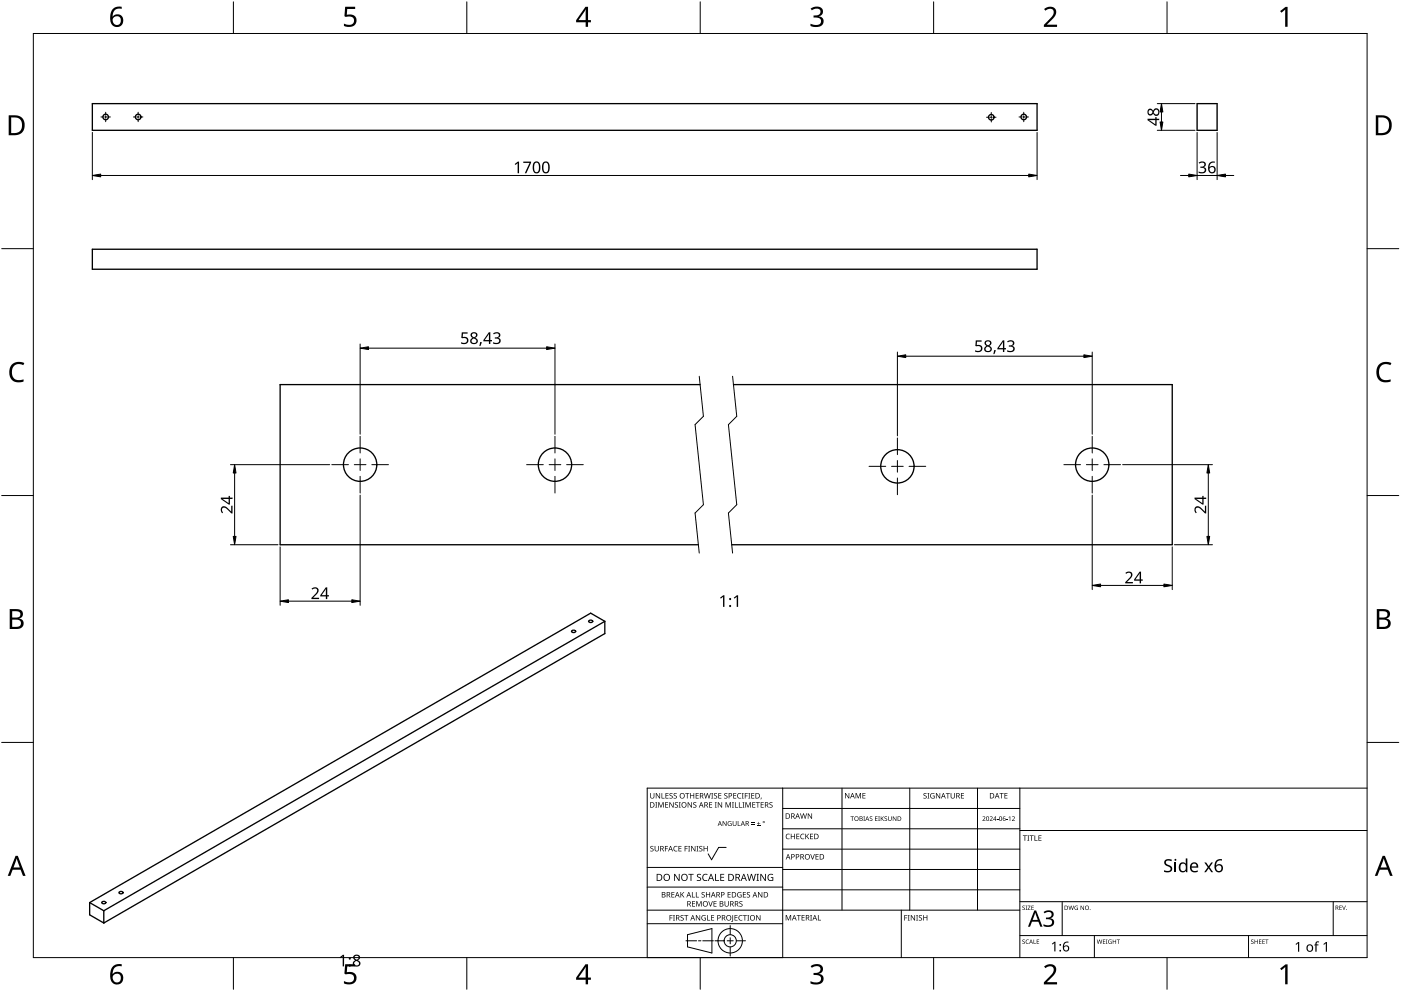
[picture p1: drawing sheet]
<svg xmlns="http://www.w3.org/2000/svg" width="420mm" height="297mm" viewBox="0 0 420 297" stroke-linecap="round" stroke-linejoin="round" font-family="sans-serif">
<g fill="none" stroke="#000" stroke-width=".4">
<path d="M27.7 31.1h283.3v8h-283.3zM359 31.1h6v8h-6zM27.7 74.7h283.3v6h-283.3zM210 115.3h-126v48h125.4M220 115.3h131.6v48h-132.2M171.5 189.1l.5-.2 .6 .2a.54 .54 0 0 1-.6 .5 .54 .54 0 0 1-.5-.5zM176.6 186.1l.5-.2 .6 .2a.54 .54 0 0 1-.6 .5 .54 .54 0 0 1-.5-.5zM181.4 186.2v3.7l-150.3 86.8M181.4 186.2l-150.3 86.8M181.4 186.2l-4.3-2.4-150.2 86.7M26.9 270.5v3.7l4.2 2.5M26.9 270.5l4.2 2.5"/>
<path d="M30.6 270.4l.5-.2 .6 .2a.54 .54 0 0 1-.6 .5 .54 .54 0 0 1-.5-.5zM31.1 273v3.7M35.8 267.4l.5-.2 .5 .2a.54 .54 0 0 1-.5 .5 .54 .54 0 0 1-.5-.5z"/>
<circle cx="31.7" cy="35.1" r=".83"/>
<circle cx="41.4" cy="35.1" r=".83"/>
<circle cx="297.3" cy="35.1" r=".83"/>
<circle cx="307" cy="35.1" r=".83"/>
<circle cx="108" cy="139.3" r="5"/>
<circle cx="166.4" cy="139.3" r="5"/>
<circle cx="269.1" cy="139.8" r="5"/>
<circle cx="327.6" cy="139.3" r="5"/>
</g>
<path d="M10 10h400v277h-400z" fill="none" stroke="#000" stroke-width=".3"/>
<g fill="none" stroke="#000" stroke-width=".3">
<path d="M70 .5v9.5M140 .5v9.5M210 .5v9.5M280 .5v9.5M350 .5v9.5M.5 74.5h9.5M410 74.5h9.5M.5 148.5h9.5M410 148.5h9.5M.5 222.5h9.5M410 222.5h9.5M70 287v9.5"/>
<path d="M140 287v9.5M210 287v9.5M280 287v9.5M350 287v9.5"/>
</g>
<g fill="#000">
<path d="M103.5 2h3v.7h-2.4l-.1 1.7a1.98 1.98 0 0 1 2.4 .4 1.98 1.98 0 0 1 .2 2.5 2.88 2.88 0 0 1-3.5 .5v-.7a1.93 1.93 0 0 0 3-.6 1.37 1.37 0 0 0-.5-1.4 1.37 1.37 0 0 0-1.4-.1l-.5 .1-.4-.3zM243.1 2.6a2.32 2.32 0 0 1 3.7 .5 1.47 1.47 0 0 1-1.2 1.8 1.59 1.59 0 0 1 1.4 1.8 1.59 1.59 0 0 1-1.8 1.4l-2.1-.3v-.7a2.12 2.12 0 0 0 3.1-.5 1.21 1.21 0 0 0-1.6-1.3h-.6v-.7a1.53 1.53 0 0 0 2.1-1.1 1.49 1.49 0 0 0-2.6-.4zM313.1 2.7a2.03 2.03 0 0 1 2.1-.8 2.03 2.03 0 0 1 1.6 1.7 3.9 3.9 0 0 1-1.6 2.5l-1.2 1.3h3v.7h-3.9v-.6l1.5-1.6a2.56 2.56 0 0 0 1.3-2.9 1.62 1.62 0 0 0-2.4 .2zM383.9 3.3l1.6-1.2h.6v5.9h-.7l.1-5.2-1.2 1zM3.5 109.3a3.3 3.3 0 0 1 3.8-.5l-.3 .7a2.26 2.26 0 0 0-2.6 0 2.26 2.26 0 0 0-.8 2.6 2.12 2.12 0 0 0 3.1 1.7l.4-.1v.7a2.98 2.98 0 0 1-3.4-.4 2.98 2.98 0 0 1-.8-3.3zM413.5 109.3a3.3 3.3 0 0 1 3.8-.5l-.3 .7a2.26 2.26 0 0 0-2.7 0 2.26 2.26 0 0 0-.7 2.6 2.12 2.12 0 0 0 3.1 1.7l.4-.1v.7a2.98 2.98 0 0 1-3.4-.4 2.98 2.98 0 0 1-.8-3.3zM103.5 289h3v.7h-2.4l-.1 1.7a1.98 1.98 0 0 1 2.4 .4 1.98 1.98 0 0 1 .2 2.5 2.88 2.88 0 0 1-3.5 .4v-.6a1.93 1.93 0 0 0 3-.7 1.37 1.37 0 0 0-.5-1.3 1.37 1.37 0 0 0-1.4-.1l-.5 .1-.4-.3zM243.1 289.6a2.32 2.32 0 0 1 3.7 .5 1.47 1.47 0 0 1-1.2 1.8 1.59 1.59 0 0 1 1.4 1.8 1.59 1.59 0 0 1-1.8 1.4l-2.1-.3v-.7a2.12 2.12 0 0 0 3.1-.5 1.21 1.21 0 0 0-1.6-1.4h-.6v-.6a1.53 1.53 0 0 0 2.1-1.1 1.49 1.49 0 0 0-2.6-.4zM313.1 289.7a2.03 2.03 0 0 1 2.1-.8 2.03 2.03 0 0 1 1.6 1.7 3.9 3.9 0 0 1-1.6 2.5l-1.2 1.3h3v.7h-3.9v-.7l1.5-1.5a2.56 2.56 0 0 0 1.3-2.9 1.62 1.62 0 0 0-2.4 .2zM383.9 290.3l1.6-1.2h.6v5.9h-.7l.1-5.2-1.2 1z"/>
<path d="M33.9 2.6a2.88 2.88 0 0 1 2.6-.6v.7a2.02 2.02 0 0 0-2.7 2.3 1.83 1.83 0 0 1 2.6-.3 1.83 1.83 0 0 1 .3 2.6 2.07 2.07 0 0 1-2.6 .6 2.07 2.07 0 0 1-1.1-2.4 4 4 0 0 1 .9-2.9zM33.7 6.2a1.3 1.3 0 0 0 2.6 0 1.3 1.3 0 0 0-2.6 0z"/>
<path d="M175.6 2h.8v4h.8v.7h-.8v1.3h-.8v-1.3h-2.8v-.6zM175.6 2.8l-2.1 3.2h2.1z"/>
<path d="M2.6 34.6h1.8a2.99 2.99 0 0 1 3 3 2.99 2.99 0 0 1-3.1 2.9h-1.7zM3.4 35.2v4.7h.8a2.35 2.35 0 0 0 2.4-2.1 2.35 2.35 0 0 0-2-2.6z"/>
<path d="M412.6 34.6h1.8a2.99 2.99 0 0 1 3 3 2.99 2.99 0 0 1-3.1 2.9h-1.7zM413.3 35.2v4.7h.9a2.35 2.35 0 0 0 2.4-2.1 2.35 2.35 0 0 0-2-2.6z"/>
<path d="M2.9 182.6h1.7a1.68 1.68 0 0 1 2.3 1.7 1.37 1.37 0 0 1-1.2 1.1 1.61 1.61 0 0 1 1.4 2 1.61 1.61 0 0 1-2.1 1.1h-2.1zM3.7 185.7v2.2h1.2a1.13 1.13 0 0 0 1.4-1.1 1.13 1.13 0 0 0-1.5-1.1zM3.7 183.2v1.9h1.1a1.02 1.02 0 0 0 1.3-1 1.02 1.02 0 0 0-1.4-.9z"/>
<path d="M412.9 182.6h1.7a1.68 1.68 0 0 1 2.3 1.7 1.37 1.37 0 0 1-1.2 1.1 1.61 1.61 0 0 1 1.3 2 1.61 1.61 0 0 1-2 1.1h-2.1zM413.7 185.7v2.2h1.2a1.13 1.13 0 0 0 1.4-1.1 1.13 1.13 0 0 0-1.5-1.1zM413.7 183.2v1.9h1.1a1.02 1.02 0 0 0 1.3-1 1.02 1.02 0 0 0-1.5-.9z"/>
<path d="M4.7 256.5h.6l2.4 6h-.8l-.7-1.8h-2.4l-.7 1.8h-.8zM5 257.3l-.9 2.7h1.8z"/>
<path d="M414.7 256.5h.6l2.4 6h-.8l-.7-1.8h-2.4l-.7 1.8h-.8zM415 257.3l-1 2.7h1.9z"/>
<path d="M33.9 289.6a2.88 2.88 0 0 1 2.6-.6v.7a2.02 2.02 0 0 0-2.7 2.3 1.83 1.83 0 0 1 2.6-.3 1.83 1.83 0 0 1 .3 2.6 2.07 2.07 0 0 1-2.6 .6 2.07 2.07 0 0 1-1.1-2.4 4 4 0 0 1 .9-2.9zM33.7 293.2a1.3 1.3 0 0 0 2.6 0 1.3 1.3 0 0 0-2.6 0z"/>
<path d="M175.6 289h.8v4h.8v.7h-.8v1.3h-.8v-1.3h-2.8v-.6zM175.6 289.8l-2.1 3.2h2.1z"/>
</g>
<g fill="none" stroke="#000" stroke-width=".3">
<path d="M234.7 236.2v50.8h-40.6v-50.8h215.9M252.5 236.2v36.6M272.8 236.2v36.6M293.2 236.2v36.6M305.9 236.2v50.8M217.8 254h-2.3l-2.1 3.7-1-1.8M234.7 242.3h71.2M234.7 248.4h71.2M234.7 254.5h71.2M305.9 248.9h104.1M194.1 276.9h40.6M194.1 272.8h111.8"/>
<path d="M194.1 265.9h40.6M194.1 260h40.6M219 277.4v2.8M234.7 260.6h71.2M234.7 266.7h71.2M270.3 272.8v14.2M305.9 270.3h104.1M318.6 270.3v10.1M399.8 270.3v10.1M205.7 282h3.2M206.2 280.2l7.3-1.9v7.3l-7.3-1.8zM209.5 282h.7"/>
<path d="M210.8 282h3.2M214.4 282h2.8M218.1 282h1.8M219 281.1v1.8M219 283.8v2.8M220.8 282h2.8M305.9 280.4h104.1M328.2 280.4v6.6M374.4 280.4v6.6"/>
<circle cx="219" cy="282" r="1.83"/>
<circle cx="219" cy="282" r="3.7"/>
</g>
<g fill="#000">
<path d="M195 237.7h.2v1.1a.42 .42 0 0 0 .4 .4 .42 .42 0 0 0 .4-.4v-1.1h.2v1.1a.62 .62 0 0 1-.6 .6 .62 .62 0 0 1-.6-.6zM196.7 237.7h.2l.9 1.4v-1.4h.2v1.6h-.3l-.8-1.3v1.3h-.2zM198.4 237.7h.2v1.5h.7v.1h-.9zM199.6 237.7h.9v.2h-.7v.5h.6v.2h-.6v.6h.7v.1h-.9zM200.8 237.9l.6-.2 .3 .1v.2a.38 .38 0 0 0-.5-.2 .38 .38 0 0 0-.2 .5 .38 .38 0 0 0 .5 .2 .53 .53 0 0 1 .1 .8 .53 .53 0 0 1-.8 0v-.2a.41 .41 0 0 0 .6 .1 .41 .41 0 0 0 .1-.5 .41 .41 0 0 0-.5-.2zM202.1 237.9l.5-.2 .4 .1-.1 .2a.38 .38 0 0 0-.5-.2 .38 .38 0 0 0-.2 .5 .38 .38 0 0 0 .5 .2 .53 .53 0 0 1 .2 .8 .53 .53 0 0 1-.8 0v-.2a.41 .41 0 0 0 .5 .1 .41 .41 0 0 0 .2-.5 .41 .41 0 0 0-.6-.2zM205.5 237.7h1.2v.2h-.5v1.4h-.2v-1.4h-.5zM207 237.7h.2v.7h.8v-.7h.2v1.6h-.2v-.7h-.8v.7h-.2zM208.6 237.7h.9v.2h-.7v.5h.7v.2h-.7v.6h.7v.1h-.9zM211.1 237.7h.2l.4 1.4 .3-1.4h.2l.4 1.4 .4-1.4h.2l-.5 1.6h-.2l-.4-1.3-.3 1.3h-.3zM213.3 237.7h.6l-.2 .2v1.3l.2 .1h-.6l.2-.1v-1.3zM214.2 237.9l.5-.2 .4 .1-.1 .2a.38 .38 0 0 0-.5-.2 .38 .38 0 0 0-.2 .5 .38 .38 0 0 0 .5 .2 .53 .53 0 0 1 .2 .8 .53 .53 0 0 1-.8 0v-.2a.41 .41 0 0 0 .5 .1 .41 .41 0 0 0 .2-.5 .41 .41 0 0 0-.6-.2z"/>
<path d="M215.4 237.7h.9v.2h-.7v.5h.7v.2h-.7v.6h.7v.1h-.9zM217.3 237.9l.5-.2 .4 .1-.1 .2a.38 .38 0 0 0-.5-.2 .38 .38 0 0 0-.2 .5 .38 .38 0 0 0 .5 .2 .53 .53 0 0 1 .2 .8 .53 .53 0 0 1-.8 0v-.2a.41 .41 0 0 0 .5 .1 .41 .41 0 0 0 .2-.5 .41 .41 0 0 0-.6-.2zM219.9 237.7h.9v.2h-.7v.5h.7v.2h-.7v.6h.7v.1h-.9zM221.3 237.9l.6-.2 .4 .1-.1 .2a.65 .65 0 0 0-.9 .6 .65 .65 0 0 0 .9 .5 .77 .77 0 0 1-1.1-.1 .77 .77 0 0 1 .2-1.1zM222.5 237.7h.5l-.1 .2v1.3l.1 .1h-.5l.2-.1v-1.3zM223.4 237.7h.9v.2h-.7v.6h.6v.2h-.6v.6h-.2zM224.4 237.7h.6l-.2 .2v1.3l.2 .1h-.6l.2-.1v-1.3zM225.3 237.7h.9v.2h-.7v.5h.7v.2h-.7v.6h.7v.1h-.9zM228.2 239.1h.2l-.3 .5zM253.4 237.7h.3l.8 1.3v-1.3h.2v1.6h-.2l-.9-1.3v1.3h-.2zM256.6 237.7h.3l.5 1.3 .5-1.3h.3v1.6h-.2v-1.4l-.7 1.4-.5-1.4v1.4h-.2zM258.6 237.7h1v.2h-.7v.5h.6v.2h-.6v.5h.7v.2h-1z"/>
<path d="M277 237.9l.6-.2 .3 .1-.1 .2a.38 .38 0 0 0-.5-.2 .38 .38 0 0 0-.1 .5 .38 .38 0 0 0 .5 .2 .53 .53 0 0 1 .1 .8 .53 .53 0 0 1-.8 0v-.2a.41 .41 0 0 0 .6 .1 .41 .41 0 0 0 .1-.5 .41 .41 0 0 0-.5-.2zM278.1 237.7h.6l-.2 .2v1.3l.2 .1h-.6l.2-.1v-1.3zM279.2 237.9l.7-.2 .4 .1-.1 .2a.67 .67 0 0 0-1 .5 .67 .67 0 0 0 .9 .6v-.4h-.4v-.2h.6v.8a.88 .88 0 0 1-1.2-.2 .88 .88 0 0 1 .1-1.2zM280.7 237.7h.2l.9 1.4v-1.4h.2v1.6h-.3l-.8-1.3v1.3h-.2zM283.7 237.7h1.2v.2h-.5v1.4h-.2v-1.4h-.5zM285.1 237.7h.2v1.1a.42 .42 0 0 0 .4 .4 .42 .42 0 0 0 .4-.4v-1.1h.2v1.1a.62 .62 0 0 1-.6 .6 .62 .62 0 0 1-.6-.6zM288.2 237.7h.9v.2h-.7v.5h.7v.2h-.7v.6h.7v.1h-.9zM299.8 237.7h1.2v.2h-.5v1.4h-.2v-1.4h-.5zM301.2 237.7h.9v.2h-.7v.5h.7v.2h-.7v.5h.7v.2h-.9zM195.1 253.7l.6-.2 .3 .1-.1 .2a.38 .38 0 0 0-.5-.1 .38 .38 0 0 0-.1 .5 .38 .38 0 0 0 .4 .2 .53 .53 0 0 1 .2 .7 .53 .53 0 0 1-.8 .1v-.2a.41 .41 0 0 0 .6 .1 .41 .41 0 0 0 .1-.6 .41 .41 0 0 0-.6-.2zM196.5 240.4h.6l-.2 .2v1.3l.2 .2h-.6l.2-.2v-1.3zM196.3 253.6h.2v1a.42 .42 0 0 0 .5 .4 .42 .42 0 0 0 .4-.4v-1h.2v1a.62 .62 0 0 1-.6 .6 .62 .62 0 0 1-.7-.6z"/>
<path d="M197.4 240.4h.3l.5 1.4 .5-1.4h.3v1.7h-.2v-1.5l-.7 1.5-.5-1.5v1.5h-.2zM199.4 253.6h.9v.1h-.7v.6h.7v.2h-.7v.7h-.2zM199.5 240.4h.9v.2h-.7v.5h.6v.2h-.6v.6h.7v.2h-.9zM200.7 240.4h.3l.8 1.4v-1.4h.2v1.7h-.2l-.9-1.4v1.4h-.2zM202.2 253.8l.5-.3 .5 .1-.1 .2a.65 .65 0 0 0-.9 .6 .65 .65 0 0 0 .9 .6 .77 .77 0 0 1-1.1-.1 .77 .77 0 0 1 .2-1.1zM202.5 240.6l.5-.2 .3 .1v.2a.38 .38 0 0 0-.5-.2 .38 .38 0 0 0-.2 .5 .38 .38 0 0 0 .5 .2 .53 .53 0 0 1 .1 .8 .53 .53 0 0 1-.8 0l.1-.1a.41 .41 0 0 0 .5 0 .41 .41 0 0 0 .1-.5 .41 .41 0 0 0-.5-.2zM203.6 240.4h.6l-.2 .2v1.3l.2 .2h-.6l.2-.2v-1.3zM203.5 253.6h.9v.1h-.7v.6h.6v.1h-.6v.6h.7v.2h-.9zM205.3 253.6h.9v.1h-.7v.6h.7v.2h-.7v.7h-.2zM206.4 253.6h.6l-.2 .1v1.3l.2 .2h-.6l.2-.2v-1.3zM206.2 240.4h.3l.8 1.4v-1.4h.2v1.7h-.2l-.9-1.4v1.4h-.2zM207.3 253.6h.2l.9 1.3v-1.3h.2v1.6h-.3l-.8-1.4v1.4h-.2z"/>
<path d="M208 240.6l.5-.2 .3 .1v.2a.38 .38 0 0 0-.5-.2 .38 .38 0 0 0-.2 .5 .38 .38 0 0 0 .5 .2 .53 .53 0 0 1 .2 .8 .53 .53 0 0 1-.9 0l.1-.1a.41 .41 0 0 0 .5 0 .41 .41 0 0 0 .1-.5 .41 .41 0 0 0-.5-.2zM208.9 253.6h.6l-.2 .1v1.3l.2 .2h-.6l.2-.2v-1.3zM209.8 253.7l.5-.2 .3 .1v.2a.38 .38 0 0 0-.5-.1 .38 .38 0 0 0-.2 .5 .38 .38 0 0 0 .5 .2 .53 .53 0 0 1 .2 .7 .53 .53 0 0 1-.9 .1l.1-.2a.41 .41 0 0 0 .5 .1 .41 .41 0 0 0 .1-.6 .41 .41 0 0 0-.5-.2zM211 253.6h.2v.7h.8v-.7h.2v1.6h-.2v-.8h-.8v.8h-.2zM212.7 240.4h.9v.2h-.7v.5h.6v.2h-.6v.6h.7v.2h-.9zM214.4 240.4h.6l-.2 .2v1.3l.2 .2h-.6l.2-.2v-1.3zM215.3 240.4h.2l.9 1.4v-1.4h.2v1.7h-.3l-.8-1.4v1.4h-.2zM216.7 246.1h.2l.8 1.2v-1.2h.2v1.5h-.2l-.8-1.2v1.2h-.2zM217.6 240.4h.3l.5 1.4 .5-1.4h.3v1.7h-.2v-1.5l-.7 1.5-.5-1.5v1.5h-.2zM218.4 246.3l.6-.2 .4 .1-.2 .1a.6 .6 0 0 0-.8 .5 .6 .6 0 0 0 .8 .6v-.4l-.3-.2h.5v.7a.8 .8 0 0 1-1-.2 .8 .8 0 0 1 0-1zM219.5 240.4h.6l-.2 .2v1.3l.2 .2h-.6l.2-.2v-1.3zM220.4 240.4h.2v1.5h.7v.2h-.9z"/>
<path d="M219.7 246.1h.2v.9a.38 .38 0 0 0 .4 .4 .38 .38 0 0 0 .4-.4v-.9h.2v.9a.56 .56 0 0 1-.6 .6 .56 .56 0 0 1-.6-.6zM221.3 246.1h.1v1.3h.7v.2h-.8zM221.6 240.4h.2v1.5h.7v.2h-.9zM222.7 240.4h.5l-.1 .2v1.3l.1 .2h-.5l.1-.2v-1.3zM223.6 240.4h.3l.5 1.4 .5-1.4h.3v1.7h-.2v-1.5l-.7 1.5-.6-1.5v1.5h-.1zM225.3 247l1 .1zM225.3 246.6l1 .1zM225.6 240.4h.9v.2h-.7v.5h.7v.2h-.7v.6h.7v.2h-.9zM227 247.4l1 .2zM226.7 240.4h1.2v.2h-.5v1.5h-.2v-1.5h-.5zM227.4 246.3l.2 .5h.4l-.4 .1v.4l-.2-.4h-.4l.4-.1zM228.1 240.4h.9v.2h-.7v.5h.7v.2h-.7v.6h.7v.2h-.9z"/>
<path d="M230.8 240.6l.6-.2 .3 .1-.1 .2a.38 .38 0 0 0-.5-.2 .38 .38 0 0 0-.1 .5 .38 .38 0 0 0 .4 .2 .53 .53 0 0 1 .2 .8 .53 .53 0 0 1-.8 0v-.1a.41 .41 0 0 0 .6 0 .41 .41 0 0 0 .1-.5 .41 .41 0 0 0-.6-.2zM235.8 250.1l.6-.2 .5 .1-.1 .2a.65 .65 0 0 0-1 .5 .65 .65 0 0 0 1 .6 .77 .77 0 0 1-1.1-.1 .77 .77 0 0 1 .1-1.1zM237.2 249.9h.2v.7h.8v-.7h.2v1.6h-.2v-.7h-.8v.7h-.2zM238.8 249.9h.9v.2h-.7v.5h.7v.2h-.7v.5h.7v.2h-.9zM240.2 250.1l.6-.2 .4 .1v.2a.65 .65 0 0 0-1 .5 .65 .65 0 0 0 1 .6 .77 .77 0 0 1-1.1-.1 .77 .77 0 0 1 .1-1.1zM240 243.8h.2l.3 1.4 .4-1.4h.2l.4 1.4 .3-1.4h.2l-.4 1.6h-.2l-.4-1.4-.4 1.4h-.2zM241.5 249.9h.2v.8l.7-.8h.3l-.7 .7 .7 .9h-.2l-.6-.7-.2 .7h-.2zM243 256h.2l.5 1.4 .4-1.4h.3l-.6 1.6h-.2zM242.3 243.8h.2l.9 1.3-.1-1.3h.2v1.6h-.2l-.9-1.3v1.3h-.1zM242.9 249.9h.9v.2h-.7v.5h.7v.2h-.7v.5h.7v.2h-.9zM244.6 256h.9v.2h-.7v.5h.6v.2h-.6v.5h.7v.2h-.9zM255.1 244.7h1l-.4 .1v1.3h-.2v-1.3z"/>
<path d="M258.9 244.7h.5l-.2 .1 .2 1.3h-.5l.2-.2zM260.9 244.8l.4-.1 .3 .2a.33 .33 0 0 0-.5-.1 .33 .33 0 0 0-.1 .5 .33 .33 0 0 0 .5 .1 .43 .43 0 0 1-.1 .7 .43 .43 0 0 1-.6-.3 .33 .33 0 0 0 .5 .2 .33 .33 0 0 0 0-.5l-.4-.3zM262.4 244.7h.8l-.6 .1v.5h.6l-.6 .1v.5l.6 .2h-.8zM263.4 244.7h.5l-.2 .1 .2 1.3h-.5l.1-.2zM264.1 244.7h.2v.7l.8-.7-.5 .6 .5 .8-.7-.7-.1 .7h-.2zM265.3 244.8l.5-.1 .2 .2a.33 .33 0 0 0-.5-.1 .33 .33 0 0 0-.1 .5 .33 .33 0 0 0 .5 .1 .43 .43 0 0 1 0 .7 .43 .43 0 0 1-.7-.3 .33 .33 0 0 0 .5 .2 .33 .33 0 0 0 .1-.5l-.5-.3zM266.3 244.7h.2v.9a.35 .35 0 0 0 .4 .3 .35 .35 0 0 0 .3-.3v-.9h.2v.9a.52 .52 0 0 1-.5 .5 .52 .52 0 0 1-.6-.5zM267.7 244.7h.2l.8 1.1v-1.1h.1v1.4h-.2l-.7-1.2v1.2h-.2zM294.7 244.8a.49 .49 0 0 1 .7 .1 .49 .49 0 0 1-.3 .7l-.3 .3 .7 .2h-.9l.4-.5a.37 .37 0 0 0 .4-.6 .37 .37 0 0 0-.7-.1zM296.8 244.8a.49 .49 0 0 1 .8 .1 .49 .49 0 0 1-.3 .7l-.3 .3 .7 .2h-.9l.4-.5a.37 .37 0 0 0 .3-.6 .37 .37 0 0 0-.6-.1zM299 245.5l.4 .1zM301.8 245.5l.4 .1z"/>
<path d="M302.5 245l.5-.3v1.4h-.2v-1.2zM303.5 244.8a.49 .49 0 0 1 .8 .1 .49 .49 0 0 1-.3 .7l-.3 .3 .7 .2h-.9l.3-.5a.37 .37 0 0 0 .4-.6 .37 .37 0 0 0-.6-.1zM306.8 250.4h1.2v.2h-.5v1.4h-.2v-1.4h-.5zM308.1 250.4h.6l-.2 .2v1.3l.2 .1h-.6l.2-.1v-1.3zM308.8 250.4h1.2v.2h-.5v1.4h-.2v-1.4h-.5zM310.2 250.4h.3v1.4h.7v.2h-1zM311.4 250.4h.9v.2h-.7v.5h.7v.2h-.7v.5h.7v.2h-.9zM361.2 258.5h.5l.8 1.1 .7-1.1h.6l-1 1.4 1 1.5h-.5l-.8-1.1-.8 1.1h-.6l1.1-1.5zM200.8 274.3h.9v.2h-.7v.5h.7v.2h-.7v.7h-.2zM201.4 267.4h.9v.2h-.7v.5h.6v.1h-.6v.6h.7v.2h-.9zM201.8 274.3h.6l-.2 .2v1.3l.2 .1h-.6l.2-.1v-1.3zM202.2 261.9h.3l1.1 1.8v-1.8h.2v2.1h-.3l-1.1-1.7v1.7h-.2z"/>
<path d="M204.1 274.4l.6-.1 .3 .1v.1a.38 .38 0 0 0-.5-.1 .38 .38 0 0 0-.2 .5 .38 .38 0 0 0 .5 .2 .53 .53 0 0 1 .1 .8 .53 .53 0 0 1-.8 0l.1-.2a.41 .41 0 0 0 .5 .1 .41 .41 0 0 0 .1-.6 .41 .41 0 0 0-.5-.1zM204.1 267.4h.2v.8l.7-.8h.2l-.6 .7 .7 .9h-.3l-.6-.8-.1 .8h-.2zM205.2 274.3h1.2v.2h-.5v1.4h-.2v-1.4h-.5zM206.4 261.9h1.6v.3h-.6v1.8h-.3v-1.8h-.7zM207.5 267.4h.2v1.4h.7v.2h-.9zM207.5 270.1h.9v.2h-.7v.5h.7v.2h-.7v.6h.7v.1h-.9zM208.7 267.4h.2v1.4h.7v.2h-.9zM208.8 270.1h.3l.5 1.3 .5-1.3h.3v1.6h-.2v-1.4l-.7 1.4-.5-1.4v1.4h-.2zM208.7 274.3h.2l.9 1.3v-1.3h.2v1.6h-.3l-.8-1.3v1.3h-.2zM209.1 262.1l.4-.2 .7 .1-.2 .2a.44 .44 0 0 0-.7 .2 .44 .44 0 0 0 .5 .5 .66 .66 0 0 1 .4 1 .66 .66 0 0 1-1 .1h-.2v-.3l.3 .1a.47 .47 0 0 0 .7-.3 .47 .47 0 0 0-.6-.5l-.4-.3zM210.6 274.5l.7-.2 .4 .1-.1 .1a.67 .67 0 0 0-1 .5 .67 .67 0 0 0 .9 .7v-.5h-.4v-.1h.6v.8a.88 .88 0 0 1-1.2-.2 .88 .88 0 0 1 .1-1.2zM210.5 267.5l.5-.1 .4 .1-.1 .1a.38 .38 0 0 0-.5-.1 .38 .38 0 0 0-.2 .5 .38 .38 0 0 0 .5 .2 .53 .53 0 0 1 .2 .8 .53 .53 0 0 1-.8 0v-.2a.41 .41 0 0 0 .5 .1 .41 .41 0 0 0 .1-.6 .41 .41 0 0 0-.5-.1z"/>
<path d="M210.9 262.2l.7-.3 .6 .1-.1 .3a.84 .84 0 0 0-1.2 .7 .84 .84 0 0 0 1.2 .8v.2a1.1 1.1 0 0 1-1.4-.4 1.1 1.1 0 0 1 .2-1.4zM212.1 274.3h.2v1.4h.7v.2h-.9zM212.4 270.1h.2l.5 1.4 .5-1.4h.2l-.6 1.6h-.2zM211.7 267.4h.2v.7h.9v-.7h.2v1.6h-.2v-.8h-.9v.8h-.2zM213.3 274.3h.9v.2h-.7v.5h.6v.2h-.6v.5h.7v.2h-.9zM214.5 261.9h.2v1.9h1v.2h-1.2zM214 270.1h.9v.2h-.7v.5h.7v.2h-.7v.6h.7v.1h-.9zM216 261.9h1.2v.3h-.9v.6h.8v.3h-.8v.7h.9v.2h-1.2zM217.3 270.1h.2v1.1a.42 .42 0 0 0 .4 .4 .42 .42 0 0 0 .4-.4v-1.1h.2v1.1a.62 .62 0 0 1-.6 .6 .62 .62 0 0 1-.6-.6zM218.2 267.4h.9v.2h-.7v.5h.7v.1h-.7v.6h.7v.2h-.9zM219.6 274.3h.3l-.1 1.7-.5 .3v-.2l.3-.1zM220.3 274.3h.9v.2h-.7v.5h.6v.2h-.6v.5h.7v.2h-.9z"/>
<path d="M221.3 267.6l.7-.2 .4 .1-.1 .1a.67 .67 0 0 0-1 .5 .67 .67 0 0 0 .9 .7v-.5h-.4v-.2h.6v.8a.88 .88 0 0 1-1.2-.1 .88 .88 0 0 1 .1-1.2zM221.7 274.5l.5-.2 .5 .1-.1 .1a.65 .65 0 0 0-.9 .6 .65 .65 0 0 0 .9 .6 .77 .77 0 0 1-1.1-.1 .77 .77 0 0 1 .2-1.1zM221.8 270.3l.5-.2 .4 .1-.1 .2a.38 .38 0 0 0-.5-.2 .38 .38 0 0 0-.2 .5 .38 .38 0 0 0 .5 .2 .53 .53 0 0 1 .2 .8 .53 .53 0 0 1-.8 0v-.2a.41 .41 0 0 0 .5 .1 .41 .41 0 0 0 .2-.5 .41 .41 0 0 0-.6-.2zM222.8 274.3h1.2v.2h-.5v1.4h-.2v-1.4h-.5zM222.8 267.4h.9v.2h-.7v.5h.7v.1h-.7v.6h.7v.2h-.9zM224.1 274.3h.6l-.2 .2v1.3l.2 .1h-.6l.2-.1v-1.3zM224 267.5l.6-.1 .3 .1v.1a.38 .38 0 0 0-.5-.1 .38 .38 0 0 0-.2 .5 .38 .38 0 0 0 .5 .2 .53 .53 0 0 1 .1 .8 .53 .53 0 0 1-.8 0l.1-.2a.41 .41 0 0 0 .5 .1 .41 .41 0 0 0 .1-.6 .41 .41 0 0 0-.5-.1zM224 261.9h.3l.4 1.8 .5-1.8h.3l.5 1.8 .4-1.8h.3l-.6 2.1h-.2l-.5-1.8-.5 1.8h-.3zM226.9 261.9h.7l-.2 .3v1.6l.2 .2h-.7l.2-.2v-1.6zM226.8 274.3h.2l.9 1.3v-1.3h.2v1.6h-.3l-.8-1.3v1.3h-.2zM227.3 267.4h.3l.8 1.3v-1.3h.2v1.6h-.2l-.9-1.3v1.3h-.2zM228 261.9h.3l1.2 1.8-.1-1.8h.3v2.1h-.3l-1.1-1.7v1.7h-.3z"/>
<path d="M230.5 262.2l.9-.3 .5 .1-.1 .3a.87 .87 0 0 0-1.4 .6 .87 .87 0 0 0 1.2 .9v-.6h-.4v-.3h.7v1.1a1.15 1.15 0 0 1-1.5-.3 1.15 1.15 0 0 1 .1-1.5zM235.6 274.3h.3l.5 1.3 .6-1.3h.3v1.6h-.2v-1.4l-.7 1.4-.6-1.4v1.4h-.2zM238.9 274.3h1.3v.2h-.5v1.4h-.2v-1.4h-.6zM240.4 274.3h.9v.2h-.7v.5h.7v.1h-.7v.6h.7v.2h-.9zM242.9 274.3h.6l-.2 .1v1.3l.2 .2h-.6l.2-.2v-1.3zM245.3 274.3h.2v1.4h.7v.2h-.9zM271.2 274.3h.9v.2h-.7v.5h.7v.2h-.7v.7h-.2zM272.2 274.3h.6l-.2 .2v1.3l.2 .1h-.6l.2-.1v-1.3zM273.1 274.3h.3l.8 1.3v-1.3h.2v1.6h-.2l-.9-1.3v1.3h-.2zM274.7 274.3h.6l-.2 .2v1.3l.2 .1h-.6l.2-.1v-1.3zM275.6 274.4l.6-.1 .3 .1v.1a.38 .38 0 0 0-.5-.1 .38 .38 0 0 0-.2 .5 .38 .38 0 0 0 .5 .2 .53 .53 0 0 1 .1 .8 .53 .53 0 0 1-.8 0v-.2a.41 .41 0 0 0 .6 .1 .41 .41 0 0 0 .1-.6 .41 .41 0 0 0-.5-.1zM276.9 274.3h.2v.7h.8v-.7h.2v1.6h-.2v-.7h-.8v.7h-.2z"/>
<path d="M306.7 271.6l.4-.2 .2 .2a.32 .32 0 0 0-.4 0 .32 .32 0 0 0-.1 .4 .32 .32 0 0 0 .4 .1 .41 .41 0 0 1 0 .7 .41 .41 0 0 1-.6-.2 .31 .31 0 0 0 .4 .1 .31 .31 0 0 0 .1-.5l-.5-.2zM307.6 271.5h.4l-.1 .1 .1 1.2h-.4l.1-.2zM308.2 271.5h.8l-.6 1.1 .7 .2h-.9l.6-1.2zM309.3 271.5h.7l-.5 .1v.4h.5l-.5 .1v.5l.5 .2h-.7zM313 273.4a1.69 1.69 0 0 1 1.8-.6 1.69 1.69 0 0 1 1.2 1.5l-.4 .7-.6 .2a1.31 1.31 0 0 1 1.2 1.5 1.31 1.31 0 0 1-1.5 1.1l-1.8-.2v-.6a1.73 1.73 0 0 0 2.6-.4 .99 .99 0 0 0-1.3-1.1h-.5v-.5a1.13 1.13 0 0 0 1.2-.1 1.13 1.13 0 0 0 .4-1.1 1.42 1.42 0 0 0-2 0zM320.4 271.5h.2l.3 1.1 .3-1.1h.1l.3 1.1 .3-1.1h.2l-.4 1.3h-.1l-.3-1.2-.4 1.2h-.1zM322.4 271.6l.9-.1-.3 .1a.53 .53 0 0 0-.6 .6 .53 .53 0 0 0 .7 .4v-.4l-.3-.1h.5v.6a.71 .71 0 0 1-.9-.1 .71 .71 0 0 1 0-1zM324.1 271.5l.9 1-.1-1h.2v1.3l-.9-1.1-.1 1.1zM349.3 257.9a1.84 1.84 0 0 1 2.2-.2l-.2 .4-.5-.1a.74 .74 0 0 0-1.2 .4 .74 .74 0 0 0 .9 .9 1.17 1.17 0 0 1 1 1.5 1.17 1.17 0 0 1-1.7 .7l-.7-.2v-.5l.5 .2a.84 .84 0 0 0 1 .1 .84 .84 0 0 0 .4-1l-.7-.4a1.18 1.18 0 0 1-1-1.8zM352.3 258.5h.4v2.9h-.4zM401.7 271.4h.7l-.6 .2v.4h.6l-.6 .1v.5l.6 .1h-.7zM402.5 271.4h.2l.4 1.2 .3-1.2h.2l-.5 1.3z"/>
<path d="M306.7 281.7l.4-.1 .2 .2a.32 .32 0 0 0-.4-.1 .32 .32 0 0 0-.1 .5 .32 .32 0 0 0 .4 .1 .41 .41 0 0 1 0 .6 .41 .41 0 0 1-.6-.2 .31 .31 0 0 0 .4 .2 .31 .31 0 0 0 .1-.5l-.5-.3zM307.8 281.8l.4-.2 .4 .1-.1 .1a.52 .52 0 0 0-.7 .5 .52 .52 0 0 0 .7 .4 .61 .61 0 0 1-.9 0 .61 .61 0 0 1 .2-.9zM310 281.6h.1v1.2l.6 .1h-.7zM310.9 281.6h.7l-.5 .2v.4h.5l-.5 .1v.5l.5 .1h-.7zM315.4 282.9l1.1-.6v2.9h-.3v-2.6l-.6 .5zM328.9 281.6h.2l.3 1.1 .3-1.1h.1l.3 1.1 .3-1.1h.2l-.4 1.3h-.1l-.4-1.1-.3 1.1h-.1zM330.8 281.6h.7l-.6 .2v.4h.6l-.6 .1v.5l.6 .1h-.7zM331.7 281.6h.4l-.1 .1 .1 1.2h-.4l.1-.1zM332.5 281.8l.9-.1-.2 .1a.53 .53 0 0 0-.7 .5 .53 .53 0 0 0 .7 .5v-.4l-.2-.2h.4v.7a.71 .71 0 0 1-.9-.2 .71 .71 0 0 1 0-.9zM333.7 281.6h.2v.6h.6v-.6h.2v1.3h-.2v-.6h-.6v.6h-.2zM334.9 281.6h1l-.4 .2v1.1h-.2v-1.1zM375.2 281.7l.5-.1 .2 .2a.32 .32 0 0 0-.4-.1 .32 .32 0 0 0-.1 .5 .32 .32 0 0 0 .4 .1 .41 .41 0 0 1 0 .6 .41 .41 0 0 1-.6-.2 .31 .31 0 0 0 .4 .2 .31 .31 0 0 0 .1-.5l-.5-.3z"/>
<path d="M376.2 281.6h.2v.6h.7v-.6h.1v1.3h-.1v-.6h-.7v.6h-.2zM377.6 281.6h.7l-.6 .2v.4h.6l-.6 .1v.5l.6 .1h-.7zM378.6 281.6h.7l-.5 .2v.4h.5l-.5 .1v.5l.5 .1h-.7zM379.4 281.6h1l-.4 .2v1.1h-.2v-1.1zM388.5 283l1.1-.6v2.9h-.3v-2.6l-.6 .5zM394.7 282.3l.9-.1-.1 .3h-.5l-.1 .2-.1 .4h.6v.3h-.6v1.9h-.3v-1.9h-.4l.4-.3zM396.9 283l1.1-.6v2.9h-.4v-2.6l-.5 .5z"/>
<path d="M203.7 238.5a.81 .81 0 0 1 1.6 0 .81 .81 0 0 1-1.6 0zM204.1 238.5a.6 .6 0 0 0 1.2 0 .6 .6 0 0 0-1.2 0z"/>
<path d="M209.9 237.7h.4a.47 .47 0 0 1 .6 .3 .47 .47 0 0 1-.3 .6l.5 .7h-.3l-.4-.6h-.3v.6h-.2zM210.1 237.9v.6h.2a.31 .31 0 0 0 .4-.3 .31 .31 0 0 0-.4-.3z"/>
<path d="M218.5 237.7h.5a.54 .54 0 0 1 .6 .7 .54 .54 0 0 1-.9 .3v.6h-.2zM218.7 237.9v.6a.39 .39 0 0 0 .7-.3 .39 .39 0 0 0-.7-.3z"/>
<path d="M226.6 237.7h.5a.81 .81 0 0 1 .8 .9 .81 .81 0 0 1-.9 .7h-.4zM226.8 237.9v1.3h.2a.64 .64 0 0 0 .7-.6 .64 .64 0 0 0-.7-.7z"/>
<path d="M255.6 237.7h.1l.7 1.6h-.2l-.2-.5h-.7l-.2 .5h-.2zM255.6 237.9l-.2 .7h.5z"/>
<path d="M282.8 237.7h.2l.6 1.6h-.2l-.2-.5h-.6l-.2 .5h-.2zM282.9 237.9l-.2 .8h.5z"/>
<path d="M286.8 237.7h.4a.47 .47 0 0 1 .6 .3 .47 .47 0 0 1-.3 .6l.4 .7h-.2l-.4-.6h-.3v.6h-.2zM287 237.9v.6h.2a.31 .31 0 0 0 .4-.3 .31 .31 0 0 0-.4-.3z"/>
<path d="M296.9 237.7h.5a.81 .81 0 0 1 .8 .8 .81 .81 0 0 1-.9 .8h-.4zM297.1 237.9v1.2h.2a.64 .64 0 0 0 .7-.6 .64 .64 0 0 0-.7-.6z"/>
<path d="M298.9 237.7h.2l.7 1.6h-.3l-.2-.5h-.6l-.2 .5h-.2zM299 237.9l-.2 .7h.5z"/>
<path d="M195 240.4h.5a.81 .81 0 0 1 .8 .9 .81 .81 0 0 1-.9 .8h-.4zM195.2 240.6v1.3h.2a.64 .64 0 0 0 .7-.6 .64 .64 0 0 0-.6-.7z"/>
<path d="M198 253.6h.5a.47 .47 0 0 1 .5 .3 .47 .47 0 0 1-.3 .6l.5 .7h-.3l-.4-.7h-.3v.7h-.2zM198.2 253.7v.6h.3a.31 .31 0 0 0 .3-.3 .31 .31 0 0 0-.4-.3z"/>
<path d="M201 253.6h.2l.6 1.6h-.2l-.2-.5h-.6l-.2 .5h-.2zM201.1 253.8l-.3 .7h.6z"/>
<path d="M204.3 241.3a.81 .81 0 0 1 1.6 0 .81 .81 0 0 1-1.6 0zM204.6 241.3a.6 .6 0 0 0 1.2 0 .6 .6 0 0 0-1.2 0z"/>
<path d="M210.2 240.4h.2l.6 1.7h-.2l-.2-.5h-.6l-.2 .5h-.2zM210.3 240.7l-.3 .7h.6z"/>
<path d="M211.2 240.4h.5a.47 .47 0 0 1 .6 .4 .47 .47 0 0 1-.3 .5l.4 .8h-.2l-.4-.7h-.4v.7h-.2zM211.4 240.6v.6h.3a.31 .31 0 0 0 .4-.3 .31 .31 0 0 0-.4-.3z"/>
<path d="M215.8 246.1l.7 1.5-.3-.5h-.6l-.4 .5zM215.9 246.3l-.3 .6h.5z"/>
<path d="M222.7 246.1l.7 1.5-.3-.5h-.6l-.4 .5zM222.8 246.3l-.3 .6h.5z"/>
<path d="M223.6 246.1h.4a.42 .42 0 0 1 .5 .3 .42 .42 0 0 1-.2 .5l.4 .7h-.2l-.4-.6h-.3v.6h-.2zM223.8 246.3v.5h.2a.28 .28 0 0 0 .4-.3 .28 .28 0 0 0-.4-.2z"/>
<path d="M228.7 246.4a.35 .35 0 0 1 .7 0 .35 .35 0 0 1-.7 0zM228.9 246.4a.2 .2 0 0 0 .4 0 .2 .2 0 0 0-.4 0z"/>
<path d="M229.4 240.4h.4a.47 .47 0 0 1 .6 .4 .47 .47 0 0 1-.3 .5l.5 .8h-.3l-.4-.7h-.3v.7h-.2zM229.6 240.6v.6h.2a.31 .31 0 0 0 .4-.3 .31 .31 0 0 0-.4-.3z"/>
<path d="M236.3 256h.1l.7 1.6h-.2l-.2-.5h-.7l-.2 .5h-.2zM236.3 256.2l-.2 .7h.5z"/>
<path d="M235.6 243.8h.5a.81 .81 0 0 1 .8 .8 .81 .81 0 0 1-.8 .8h-.5zM235.8 244v1.2h.3a.64 .64 0 0 0 .6-.6 .64 .64 0 0 0-.6-.6z"/>
<path d="M237.3 243.8h.4a.47 .47 0 0 1 .6 .3 .47 .47 0 0 1-.3 .6l.4 .7h-.2l-.4-.7h-.3v.7h-.2zM237.5 244v.6h.2a.31 .31 0 0 0 .4-.3 .31 .31 0 0 0-.4-.3z"/>
<path d="M237.3 256h.4a.54 .54 0 0 1 .6 .7 .54 .54 0 0 1-.8 .3v.6h-.2zM237.5 256.2v.6a.39 .39 0 0 0 .6-.3 .39 .39 0 0 0-.6-.3z"/>
<path d="M238.7 256h.4a.54 .54 0 0 1 .6 .7 .54 .54 0 0 1-.8 .3v.6h-.2zM238.9 256.2v.6a.39 .39 0 0 0 .6-.3 .39 .39 0 0 0-.6-.3z"/>
<path d="M239.1 243.8h.2l.6 1.6h-.2l-.2-.5h-.6l-.2 .5h-.2zM239.2 244l-.3 .7h.6z"/>
<path d="M240 256h.5a.47 .47 0 0 1 .6 .3 .47 .47 0 0 1-.3 .6l.4 .7h-.2l-.4-.6h-.4v.6h-.2zM240.2 256.2v.6h.3a.31 .31 0 0 0 .4-.3 .31 .31 0 0 0-.4-.3z"/>
<path d="M241.2 256.8a.85 .85 0 0 1 1.7 0 .85 .85 0 0 1-1.7 0zM241.6 256.8a.6 .6 0 0 0 1.2 0 .6 .6 0 0 0-1.2 0z"/>
<path d="M244.2 249.9h.5a.81 .81 0 0 1 .8 .8 .81 .81 0 0 1-.9 .8h-.4zM244.4 250.1v1.3h.2a.64 .64 0 0 0 .7-.7 .64 .64 0 0 0-.6-.6z"/>
<path d="M245.8 256h.5a.81 .81 0 0 1 .8 .8 .81 .81 0 0 1-.8 .8h-.5zM246 256.2v1.3h.3a.64 .64 0 0 0 .6-.7 .64 .64 0 0 0-.6-.6z"/>
<path d="M256.1 245.4a.7 .7 0 0 1 1.4 0 .7 .7 0 0 1-1.4 0zM256.4 245.4a.5 .5 0 0 0 1 0 .5 .5 0 0 0-1 0z"/>
<path d="M257.8 244.7h.4a.35 .35 0 0 1 .5 .2 .35 .35 0 0 1-.3 .4 .37 .37 0 0 1 .3 .5 .37 .37 0 0 1-.4 .3h-.5zM258 245.4v.5h.2a.26 .26 0 0 0 .4-.2 .26 .26 0 0 0-.4-.3zM258 244.8v.5h.2a.23 .23 0 0 0 .3-.3 .23 .23 0 0 0-.3-.2z"/>
<path d="M260 244.7l.7 1.4-.3-.5h-.6l-.3 .5zM260.1 244.9l-.2 .6h.4z"/>
<path d="M269.2 244.7l.8 .1 .3 .4a.66 .66 0 0 1-.7 .9h-.4zM269.4 244.8v1.1h.4l.3-.3v-.5z"/>
<path d="M295.9 244.8l.4-.1 .3 .3v.7l-.3 .4-.3-.1-.2-.3zM296 244.9l-.1 .1a.49 .49 0 0 0-.1 .6 .49 .49 0 0 0 .6 .3 .53 .53 0 0 0 .2-.7 .53 .53 0 0 0-.6-.3z"/>
<path d="M298.5 244.7h.2v.9h.2l-.2 .5-.2-.4h-.6zM298.5 244.9l-.5 .7h.5z"/>
<path d="M299.8 244.8l.4-.1 .3 .3v.7l-.3 .4-.3-.1-.2-.3zM299.9 244.9l-.1 .1a.49 .49 0 0 0-.1 .6 .49 .49 0 0 0 .5 .3 .53 .53 0 0 0 .2-.7 .53 .53 0 0 0-.5-.3z"/>
<path d="M300.9 244.8l.6-.1-.5 .2-.1 .5a.46 .46 0 0 1 .7 .2 .46 .46 0 0 1-.5 .6 .46 .46 0 0 1-.4-.6zM300.9 245.6a.3 .3 0 0 0 .6 0 .3 .3 0 0 0-.6 0z"/>
<path d="M364.8 257.9l1.2-.4h.5v.5a1.31 1.31 0 0 0-1.8 1.5 1.24 1.24 0 0 1 1.9 .1 1.24 1.24 0 0 1-.4 1.8 1.24 1.24 0 0 1-1.7-.5l-.3-1.7zM364.7 260.2a.85 .85 0 0 0 1.7 0 .85 .85 0 0 0-1.7 0z"/>
<path d="M198.5 267.4h.4a.42 .42 0 0 1 .6 .2 .42 .42 0 0 1-.3 .6 .44 .44 0 0 1 .4 .5 .44 .44 0 0 1-.6 .3h-.5zM198.7 268.2v.6h.3a.31 .31 0 0 0 .4-.3 .31 .31 0 0 0-.4-.3zM198.7 267.6v.5h.3a.28 .28 0 0 0 .3-.3 .28 .28 0 0 0-.4-.2z"/>
<path d="M196.9 261.9h.7a1.05 1.05 0 0 1 1 1.1 1.05 1.05 0 0 1-1.1 1h-.6zM197.2 262.2v1.6h.3a.83 .83 0 0 0 .8-.8 .83 .83 0 0 0-.8-.8z"/>
<path d="M199.9 267.4h.5a.47 .47 0 0 1 .6 .3 .47 .47 0 0 1-.3 .6l.4 .7h-.2l-.4-.7h-.3v.7h-.3zM200.2 267.6v.6h.2a.31 .31 0 0 0 .4-.3 .31 .31 0 0 0-.4-.3z"/>
<path d="M199.2 262.2a1.02 1.02 0 0 1 1.5 .1 1.02 1.02 0 0 1-.2 1.5 1.02 1.02 0 0 1-1.5-.5zM199.5 262.3a.83 .83 0 0 0-.2 1.2 .83 .83 0 0 0 1.1 .2l.1-.2a.81 .81 0 0 0 0-1.1 .81 .81 0 0 0-1-.1z"/>
<path d="M202.7 274.3h.5a.47 .47 0 0 1 .6 .3 .47 .47 0 0 1-.3 .6l.4 .7h-.2l-.4-.7h-.4v.7h-.2zM202.9 274.5v.6h.3a.31 .31 0 0 0 .4-.3 .31 .31 0 0 0-.4-.3z"/>
<path d="M203 267.4h.2l.6 1.6h-.2l-.2-.5h-.6l-.2 .5h-.2zM203.1 267.6l-.2 .7h.5z"/>
<path d="M204.5 262.2a1.02 1.02 0 0 1 1.6 .1 1.02 1.02 0 0 1-.3 1.5 1.02 1.02 0 0 1-1.5-.5zM204.8 262.3a.83 .83 0 0 0-.2 1.2 .83 .83 0 0 0 1.1 .2l.2-.2a.81 .81 0 0 0-.1-1.1 .81 .81 0 0 0-1-.1z"/>
<path d="M206.1 270.1h.5a.47 .47 0 0 1 .5 .3 .47 .47 0 0 1-.3 .6l.5 .7h-.3l-.3-.6h-.4v.6h-.2zM206.3 270.3v.6h.3a.31 .31 0 0 0 .4-.3 .31 .31 0 0 0-.4-.3z"/>
<path d="M206.5 267.4h.2l.6 1.6h-.2l-.2-.5h-.7l-.2 .5h-.2zM206.6 267.6l-.3 .7h.5z"/>
<path d="M207.7 274.3h.1l.7 1.6h-.2l-.2-.5h-.7l-.2 .5h-.2zM207.7 274.5l-.2 .7h.5z"/>
<path d="M210.7 270.9a.81 .81 0 0 1 1.6 0 .81 .81 0 0 1-1.6 0zM211 270.9a.6 .6 0 0 0 1.2 0 .6 .6 0 0 0-1.2 0z"/>
<path d="M213.1 261.9h.3l.8 2.1h-.3l-.3-.6h-.8l-.2 .6h-.3zM213.2 262.2l-.3 1h.7z"/>
<path d="M213.8 267.4h.2l.6 1.6h-.2l-.2-.5h-.6l-.2 .5h-.2zM213.9 267.6l-.3 .7h.6z"/>
<path d="M214.9 267.4h.4a.47 .47 0 0 1 .6 .3 .47 .47 0 0 1-.3 .6l.4 .7h-.2l-.4-.7h-.3v.7h-.2zM215.1 267.6v.6h.2a.31 .31 0 0 0 .4-.3 .31 .31 0 0 0-.4-.3z"/>
<path d="M215.8 270.1h.5a.42 .42 0 0 1 .6 .2 .42 .42 0 0 1-.3 .6 .44 .44 0 0 1 .4 .5 .44 .44 0 0 1-.6 .3h-.6zM216 271v.6h.4a.31 .31 0 0 0 .4-.3 .31 .31 0 0 0-.4-.3zM216 270.3v.5h.3a.28 .28 0 0 0 .4-.3 .28 .28 0 0 0-.4-.2z"/>
<path d="M215.1 274.3h.4a.54 .54 0 0 1 .6 .7 .54 .54 0 0 1-.8 .3v.6h-.2zM215.3 274.5v.6a.39 .39 0 0 0 .6-.3 .39 .39 0 0 0-.6-.3z"/>
<path d="M216.5 274.3h.4a.47 .47 0 0 1 .6 .3 .47 .47 0 0 1-.3 .6l.4 .7h-.2l-.4-.7h-.3v.7h-.2zM216.7 274.5v.6h.2a.31 .31 0 0 0 .4-.3 .31 .31 0 0 0-.4-.3z"/>
<path d="M216.3 267.4h.4a.54 .54 0 0 1 .6 .6 .54 .54 0 0 1-.8 .4v.6h-.2zM216.5 267.6v.6a.39 .39 0 0 0 .6-.3 .39 .39 0 0 0-.6-.3z"/>
<path d="M219 270.1h.4a.47 .47 0 0 1 .6 .3 .47 .47 0 0 1-.3 .6l.4 .7h-.2l-.4-.6h-.3v.6h-.2zM219.2 270.3v.6h.2a.31 .31 0 0 0 .4-.3 .31 .31 0 0 0-.4-.3z"/>
<path d="M217.7 275.1a.81 .81 0 0 1 1.6 0 .81 .81 0 0 1-1.6 0zM218 275.1a.6 .6 0 0 0 1.2 0 .6 .6 0 0 0-1.2 0z"/>
<path d="M218.4 261.9h.7a1.05 1.05 0 0 1 1 1.1 1.05 1.05 0 0 1-1.1 1h-.6zM218.7 262.2v1.6h.3a.83 .83 0 0 0 .8-.8 .83 .83 0 0 0-.8-.8z"/>
<path d="M220.4 270.1h.4a.47 .47 0 0 1 .6 .3 .47 .47 0 0 1-.3 .6l.4 .7h-.2l-.4-.6h-.3v.6h-.2zM220.6 270.3v.6h.2a.31 .31 0 0 0 .4-.3 .31 .31 0 0 0-.4-.3z"/>
<path d="M219.5 267.4h.5a.81 .81 0 0 1 .8 .8 .81 .81 0 0 1-.9 .8h-.4zM219.7 267.6v1.2h.2a.64 .64 0 0 0 .7-.6 .64 .64 0 0 0-.6-.6z"/>
<path d="M220.6 261.9h.5a.61 .61 0 0 1 .8 .5 .61 .61 0 0 1-.4 .7l.6 .9h-.3l-.5-.8h-.5v.8h-.2zM220.8 262.2v.8h.3a.4 .4 0 0 0 .5-.4 .4 .4 0 0 0-.5-.4z"/>
<path d="M222.9 261.9h.3l.8 2.1h-.3l-.2-.6h-.9l-.2 .6h-.3zM223.1 262.2l-.4 1h.7z"/>
<path d="M224.8 275.1a.81 .81 0 0 1 1.6 0 .81 .81 0 0 1-1.6 0zM225.1 275.1a.6 .6 0 0 0 1.2 0 .6 .6 0 0 0-1.2 0z"/>
<path d="M226.3 267.4h.2l.6 1.6h-.2l-.2-.5h-.6l-.2 .5h-.2zM226.4 267.6l-.3 .7h.5z"/>
<path d="M229.1 267.4h.5a.81 .81 0 0 1 .8 .8 .81 .81 0 0 1-.9 .8h-.4zM229.3 267.6v1.2h.2a.64 .64 0 0 0 .6-.6 .64 .64 0 0 0-.6-.6z"/>
<path d="M238.1 274.3h.2l.6 1.6h-.2l-.2-.5h-.6l-.2 .5h-.2zM238.2 274.5l-.3 .7h.6z"/>
<path d="M241.7 274.3h.4a.47 .47 0 0 1 .6 .3 .47 .47 0 0 1-.3 .6l.4 .7h-.2l-.4-.7h-.3v.7h-.2zM241.9 274.5v.6h.2a.31 .31 0 0 0 .4-.4 .31 .31 0 0 0-.4-.2z"/>
<path d="M244.3 274.3h.1l.7 1.6h-.2l-.2-.5h-.7l-.2 .5h-.2zM244.3 274.5l-.2 .7h.5z"/>
<path d="M310.2 272.9h.5l1.9 4.9h-.6l-.6-1.5h-1.9l-.6 1.5h-.6zM310.5 273.5l-.8 2.2h1.5z"/>
<path d="M319.3 271.5h.7l.3 .5a.61 .61 0 0 1-.7 .8h-.3zM319.4 271.6v1h.5l.2-.8z"/>
<path d="M325.3 272.1a.65 .65 0 0 1 1.3 0 .65 .65 0 0 1-1.3 0zM325.6 272.1a.48 .48 0 0 0 .9 0 .48 .48 0 0 0-.9 0z"/>
<path d="M354 258.7l.9-.2 .7 .4v-1.6h.5v4.1h-.4l-.1-.4a1.27 1.27 0 0 1-1.6 .3 1.27 1.27 0 0 1-.5-1.7zM354.3 259l-.2 .5a.99 .99 0 0 0 0 1.2 .99 .99 0 0 0 1.2 .3 1.14 1.14 0 0 0 .3-1.4 1.14 1.14 0 0 0-1.2-.7z"/>
<path d="M357.2 258.9a1.25 1.25 0 0 1 1.6-.3 1.25 1.25 0 0 1 .5 1.5h-1.9a1.11 1.11 0 0 0 .6 1 1.11 1.11 0 0 0 1.2-.2v.4a1.58 1.58 0 0 1-2.1-.3 1.58 1.58 0 0 1 .1-2.1zM357.6 259.1l-.2 .6h1.4a.73 .73 0 0 0-.3-.8 .73 .73 0 0 0-.9 .2z"/>
<path d="M400.5 271.4h.4a.37 .37 0 0 1 .5 .3 .37 .37 0 0 1-.3 .5l.4 .5-.5-.5h-.3v.5h-.2zM400.7 271.6v.5h.2a.25 .25 0 0 0 .3-.3 .25 .25 0 0 0-.3-.2z"/>
<path d="M309.1 281.6l.7 1.3-.3-.4h-.6l-.3 .4zM309.2 281.8l-.2 .6h.4z"/>
<path d="M319.2 282.5l.4-.2a.5 .5 0 0 1 .8 .3 .99 .99 0 0 0-1.3 1.1 .93 .93 0 0 1 1.5 .2 .93 .93 0 0 1-.6 1.4 .93 .93 0 0 1-1.2-.8v-1.1zM319.1 284.3a.63 .63 0 0 0 1.2 0 .63 .63 0 0 0-1.2 0z"/>
<path d="M391.6 284.2a1.1 1.1 0 0 1 2.2 0 1.1 1.1 0 0 1-2.2 0zM392.4 283.5a.8 .8 0 0 0-.2 1.1 .8 .8 0 0 0 1.1 .2l.1-.4a.71 .71 0 0 0-.1-.9 .71 .71 0 0 0-.9 0z"/>
<circle cx="352.5" cy="257.7" r=".3"/>
<circle cx="326.9" cy="272.7" r=".12"/>
<circle cx="403.8" cy="272.6" r=".12"/>
<circle cx="318" cy="285" r=".26"/>
<circle cx="318" cy="283.2" r=".27"/>
</g>
<g fill="none" stroke="#000" stroke-width=".3">
<path d="M30.3 35.1h.8M31.4 35.1h.6M31.7 33.6v.9M31.7 34.8v.6M31.7 35.6v.9M32.3 35.1h.8M40 35.1h.8M41.1 35.1h.6M41.4 33.6v.9M41.4 34.8v.6M41.4 35.6v.9M42 35.1h.8"/>
<path d="M295.9 35.1h.8M297 35.1h.6M297.3 33.7v.9M297.3 34.9v.5M297.3 35.7v.9M297.9 35.1h.8M305.6 35.1h.8M306.7 35.1h.6M307 33.6v.9M307 34.8v.6M307 35.6v.9M307.6 35.1h.8"/>
<path d="M99.5 139.3h5M106.3 139.3h3.5M108 130.8v5M108 137.5v3.5M111.5 139.3h5M157.9 139.3h5M164.7 139.3h3.5M166.4 130.8v5M166.4 137.5v3.5M169.9 139.3h5M260.6 139.8h5M267.4 139.8h3.5"/>
<path d="M269.1 131.3v5M269.1 138v3.5M272.6 139.8h5M319.1 139.3h5M325.8 139.3h3.5M327.6 130.8v5M327.6 137.5v3.5M331.1 139.3h5M108 142.8v5M166.4 142.8v5M269.1 143.3v5M327.6 142.8v5"/>
</g>
<g fill="#000">
<path d="M154.4 49.2l.9-.8h.4v3.5h-.5l.1-3-.7 .6zM156.9 48.4h2.4l-1.4 3.5h-.5l1.4-3.1h-1.9zM359.5 48.8a1.21 1.21 0 0 1 1.3-.5 1.21 1.21 0 0 1 .8 1.1l-.2 .5-.5 .2a.98 .98 0 0 1 .8 1.2 .98 .98 0 0 1-1.3 .7l-.9-.2v-.4l.4 .2a.81 .81 0 0 0 1.1 0 .81 .81 0 0 0 .2-1l-1.2-.3v-.4a.76 .76 0 0 0 .9-.1 .76 .76 0 0 0 .1-.9l-.7-.1-.6 .2zM138.5 99.6h1.7v.4h-1.3l-.1 1a1.19 1.19 0 0 1 1.7 1.2 1.19 1.19 0 0 1-1.8 .9l-.4-.1v-.4h.2a.89 .89 0 0 0 1.2 .1 .89 .89 0 0 0 .1-1.2l-1.4-.2zM144 102.5l.5 .1-.4 1.1h-.4zM147.9 99.9a1.21 1.21 0 0 1 1.3-.4 1.21 1.21 0 0 1 .8 1.1l-.2 .5-.5 .2a.98 .98 0 0 1 .9 1.2 .98 .98 0 0 1-1.4 .6l-.9-.1v-.4l.4 .1a.81 .81 0 0 0 1.1 0 .81 .81 0 0 0 .2-1l-1.2-.2v-.4a.76 .76 0 0 0 1-.1 .76 .76 0 0 0 0-.9l-.6-.2-.7 .3zM292.6 102h1.8v.4h-1.4l-.1 1a1.19 1.19 0 0 1 1.7 1.2 1.19 1.19 0 0 1-1.8 .9l-.4-.1v-.4l.2 .1a.89 .89 0 0 0 1.2 0 .89 .89 0 0 0 .2-1.2l-1.5-.2zM298.1 104.9l.5 .1-.4 1.1h-.3zM302 102.3a1.21 1.21 0 0 1 1.3-.4 1.21 1.21 0 0 1 .9 1.1l-.3 .5-.4 .2a.98 .98 0 0 1 .8 1.2 .98 .98 0 0 1-1.3 .7l-1-.2v-.4l.5 .1a.81 .81 0 0 0 1 0 .81 .81 0 0 0 .2-1l-1.2-.2v-.4a.76 .76 0 0 0 1-.1 .76 .76 0 0 0 .1-.9l-.7-.1-.6 .2zM66.5 152a1.5 1.5 0 0 1 2.1 .6l.7 .7v-1.7h.4v2.3h-.3l-1.3-1.3a.83 .83 0 0 0-1.3-.3 .83 .83 0 0 0 .1 1.3l-.3 .3a1.47 1.47 0 0 1-.1-1.9zM358.5 152a1.5 1.5 0 0 1 2.1 .6l.8 .7v-1.7h.3v2.3h-.3l-1.3-1.3a.83 .83 0 0 0-1.3-.3 .83 .83 0 0 0 .1 1.3l-.3 .3a1.46 1.46 0 0 1-.1-1.9zM93.4 176.4a1.21 1.21 0 0 1 2 0 1.21 1.21 0 0 1-.6 1.9l-.9 .9h1.8v.4h-2.3v-.4l1.2-1.3a.83 .83 0 0 0 .4-1.3 .83 .83 0 0 0-1.3 .1z"/>
<path d="M337.5 171.7a1.21 1.21 0 0 1 1.9 0 1.21 1.21 0 0 1-.5 1.8l-.9 1h1.8v.3h-2.3v-.3l1.2-1.3a.83 .83 0 0 0 .4-1.3 .83 .83 0 0 0-1.4 .1zM216 179.2l.9-.8h.4v3.5h-.5l.1-3-.7 .5zM220.1 179.2l.9-.8h.4v3.5h-.5l.1-3-.7 .5zM101.9 286.9l.9-.7h.4v3.5h-.4v-3.1l-.7 .6z"/>
<path d="M344.5 32.7l.7-.1 .6 .6a1.03 1.03 0 0 1 1.4-.7 1.03 1.03 0 0 1 .4 1.6 .94 .94 0 0 1-.9 .6 .94 .94 0 0 1-.9-.7 .94 .94 0 0 1-1.3 .5 .94 .94 0 0 1-.3-1.3zM346 33.6a.7 .7 0 0 0 1.4 0 .7 .7 0 0 0-1.4 0zM344.5 33.6a.58 .58 0 0 0 1.1 0 .58 .58 0 0 0-1.1 0z"/>
<path d="M344.1 35.6h2.4v-.5h.4v.5h.8v.4h-.8v1.7h-.4l-2.4-1.7zM344.6 36l1.9 1.3v-1.3z"/>
<path d="M160.2 48.6a1.26 1.26 0 0 1 1.5 .1 1.26 1.26 0 0 1 .4 1.5 1.27 1.27 0 0 1-.3 1.4 1.27 1.27 0 0 1-1.5 .2 2.74 2.74 0 0 1-.1-3.2zM160.4 48.9a2.16 2.16 0 0 0 .3 2.7 .95 .95 0 0 0 .9-1.4 1 1 0 0 0-.9-1.4z"/>
<path d="M163 48.6a1.26 1.26 0 0 1 1.5 .1 1.26 1.26 0 0 1 .4 1.5 1.27 1.27 0 0 1-.4 1.4 1.27 1.27 0 0 1-1.4 .2 2.74 2.74 0 0 1-.1-3.2zM163.2 48.9a2.16 2.16 0 0 0 .3 2.7 .95 .95 0 0 0 .9-1.4 1 1 0 0 0-.9-1.4z"/>
<path d="M362.8 48.8l1.1-.4h.4v.4a1.18 1.18 0 0 0-1.5 1.4 1.11 1.11 0 0 1 1.6 .1 1.11 1.11 0 0 1-.3 1.6 1.11 1.11 0 0 1-1.6-.5l-.2-1.4zM362.7 50.9a.76 .76 0 0 0 1.5 0 .76 .76 0 0 0-1.5 0z"/>
<path d="M141.3 99.9a1.01 1.01 0 0 1 1.3-.3 1.01 1.01 0 0 1 .4 1.3l-.5 .4a1.03 1.03 0 0 1 .7 1.4 1.03 1.03 0 0 1-1.5 .4 .94 .94 0 0 1-.7-.9 .94 .94 0 0 1 .7-.9l-.6-.6zM141.4 102.2a.7 .7 0 0 0 1.4 0 .7 .7 0 0 0-1.4 0zM141.6 100.5a.58 .58 0 0 0 1.1 0 .58 .58 0 0 0-1.1 0z"/>
<path d="M146.6 99.6h.4v2.3h.6v.4h-.6v.8h-.4v-.8h-1.6v-.4zM146.6 100.1l-1.2 1.8h1.2z"/>
<path d="M295.4 102.3a1.01 1.01 0 0 1 1.3-.3 1.01 1.01 0 0 1 .5 1.3l-.5 .4a1.03 1.03 0 0 1 .6 1.4 1.03 1.03 0 0 1-1.5 .4 .94 .94 0 0 1-.7-.9 .94 .94 0 0 1 .8-.9l-.6-.6zM295.6 104.6a.69 .69 0 0 0 1.3 0 .69 .69 0 0 0-1.3 0zM295.7 102.9a.6 .6 0 0 0 1.2 0 .6 .6 0 0 0-1.2 0z"/>
<path d="M300.7 102h.5v2.3h.5v.4h-.5v.8h-.4v-.8h-1.7v-.3zM300.8 102.5l-1.3 1.8h1.3z"/>
<path d="M66.2 149.1h2.4v-.5h.3v.5h.8v.5h-.8v1.6h-.3l-2.4-1.6zM66.7 149.5l1.9 1.3v-1.2z"/>
<path d="M358.2 149.1h2.4v-.5h.4v.5h.7v.5h-.7v1.6h-.4l-2.4-1.6zM358.7 149.5l1.9 1.3v-1.2z"/>
<path d="M97.7 176.1h.4v2.3h.5v.4h-.5v.8h-.4v-.8h-1.6v-.4zM97.7 176.5l-1.2 1.9h1.2z"/>
<path d="M341.8 171.3h.4v2.4h.5v.4h-.5v.7h-.4v-.7h-1.7v-.4zM341.8 171.8l-1.3 1.9h1.3z"/>
<path d="M106.1 286.5a1.01 1.01 0 0 1 1.3-.4 1.01 1.01 0 0 1 .4 1.3l-.5 .4a1.03 1.03 0 0 1 .7 1.5 1.03 1.03 0 0 1-1.5 .4 .94 .94 0 0 1-.7-1 .94 .94 0 0 1 .7-.9l-.6-.6zM106.2 288.8a.7 .7 0 0 0 1.4 0 .7 .7 0 0 0-1.4 0zM106.4 287.1a.58 .58 0 0 0 1.1 0 .58 .58 0 0 0-1.1 0z"/>
<circle cx="219" cy="179.6" r=".32"/>
<circle cx="219" cy="181.7" r=".31"/>
<circle cx="104.9" cy="289.4" r=".31"/>
<circle cx="104.9" cy="287.3" r=".32"/>
</g>
<path d="M209.7 112.8l1.3 12-2.5 2.5 2.5 24-2.5 2.5 1.2 12M219.7 112.8l1.3 12-2.5 2.5 2.5 24-2.5 2.5 1.2 12" fill="none" stroke="#000" stroke-width=".3"/>
<g fill="none" stroke="#000" stroke-width=".3">
<path d="M27.7 39.7v14.1M311 39.7v14.1M347.1 39.1h11.3M347.1 31.1h11.3M348.3 33.6v3M359 39.7v14.1M365 39.7v14.1M30.2 52.6h278.3M354 52.6h2.5M359 52.6h6M367.5 52.6h2.5M108 103.1v27.1"/>
<path d="M110.5 104.4h53.4M166.4 103.1v27.1M269.1 105.5v25.2M271.6 106.8h53.5M327.6 105.5v24.7M69.1 139.3h29.8M336.7 139.3h26.9M70.4 141.8v19M108 148.4v33M327.6 148.4v28.3M362.4 141.8v19M69.1 163.3h14.3"/>
<path d="M84 163.9v17.5M330.1 175.5h19M351.6 163.9v12.8M352.2 163.3h11.4M86.5 180.2h19"/>
</g>
<g fill="#000" stroke="#000" stroke-width=".3">
<path d="M348.3 31.1l.4 2.5h-.8zM347.9 36.6h.8l-.4 2.5zM27.7 52.6l2.5-.4v.8zM308.5 52.2l2.5 .4-2.5 .4zM356.5 52.2l2.5 .4-2.5 .4zM365 52.6l2.5-.4v.8zM108 104.4l2.5-.5v.9zM163.9 103.9l2.5 .5-2.5 .4zM269.1 106.8l2.5-.5v.9zM325.1 106.3l2.5 .5-2.5 .4zM70.4 139.3l.4 2.5h-.9zM362.4 139.3l.4 2.5h-.9z"/>
<path d="M69.9 160.8h.9l-.4 2.5zM105.5 179.8l2.5 .4-2.5 .4zM327.6 175.5l2.5-.4v.8zM349.1 175.1l2.5 .4-2.5 .4zM361.9 160.8h.9l-.4 2.5zM84 180.2l2.5-.4v.8z"/>
</g>
</svg>
